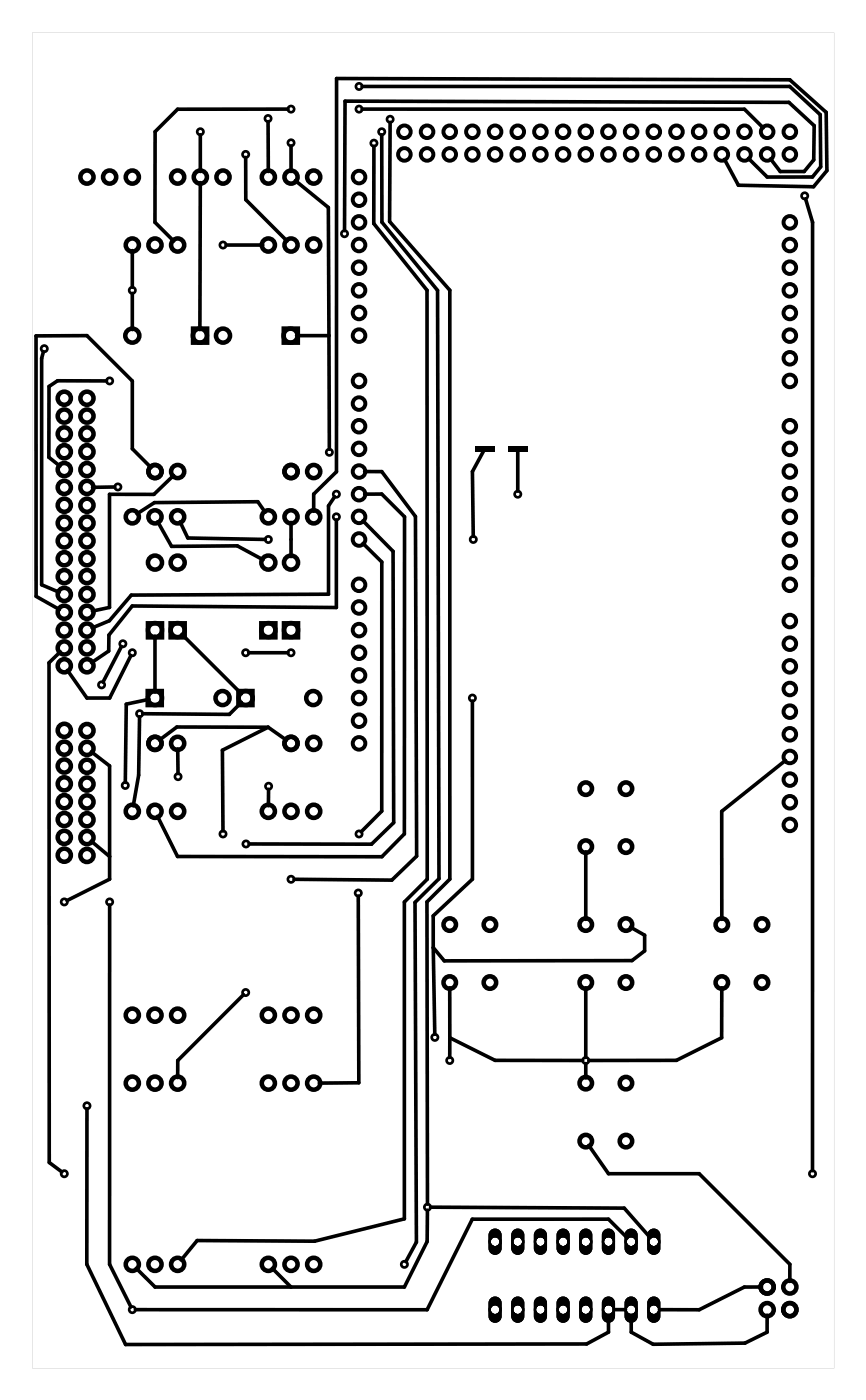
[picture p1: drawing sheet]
<svg xmlns="http://www.w3.org/2000/svg" width="97mm" height="157mm" viewBox="0 0 97 157" stroke-linecap="round" stroke-linejoin="round" font-family="sans-serif">
<g fill="#000">
<path d="M53.2 50h2.2v.7h-2.2zM56.9 50h2.2v.7h-2.2z"/>
<path d="M3.6 3.6v149.8h89.8v-149.8zM3.6 3.6h89.8v149.8h-89.8z"/>
<path d="M54.9 138l-.2 .5v1.5a.74 .74 0 0 0 .8 .7 .74 .74 0 0 0 .7-.7v-1.5a.74 .74 0 0 0-.5-.7 .74 .74 0 0 0-.8 .2zM55 139.2a.49 .49 0 0 1 .9 0 .49 .49 0 0 1-.9 0z"/>
<path d="M54.9 138l-.2 .5v1.5a.74 .74 0 0 0 .8 .7 .74 .74 0 0 0 .7-.7v-1.5a.74 .74 0 0 0-.5-.7 .74 .74 0 0 0-.8 .2zM55 139.2a.49 .49 0 0 1 .9 0 .49 .49 0 0 1-.9 0z"/>
<path d="M57.5 138l-.2 .5v1.5a.74 .74 0 0 0 .7 .7 .74 .74 0 0 0 .7-.7v-1.5a.74 .74 0 0 0-.4-.7 .74 .74 0 0 0-.8 .2zM57.5 139.2a.5 .5 0 0 1 1 0 .5 .5 0 0 1-1 0z"/>
<path d="M57.5 138l-.2 .5v1.5a.74 .74 0 0 0 .7 .7 .74 .74 0 0 0 .7-.7v-1.5a.74 .74 0 0 0-.4-.7 .74 .74 0 0 0-.8 .2zM57.5 139.2a.5 .5 0 0 1 1 0 .5 .5 0 0 1-1 0z"/>
<path d="M60 138l-.2 .5v1.5a.74 .74 0 0 0 .7 .7 .74 .74 0 0 0 .8-.7v-1.5a.74 .74 0 0 0-.5-.7 .74 .74 0 0 0-.8 .2zM60.1 139.2a.49 .49 0 0 1 .9 0 .49 .49 0 0 1-.9 0z"/>
<path d="M60 138l-.2 .5v1.5a.74 .74 0 0 0 .7 .7 .74 .74 0 0 0 .8-.7v-1.5a.74 .74 0 0 0-.5-.7 .74 .74 0 0 0-.8 .2zM60.1 139.2a.49 .49 0 0 1 .9 0 .49 .49 0 0 1-.9 0z"/>
<path d="M62.6 138l-.3 .5v1.5a.74 .74 0 0 0 .8 .7 .74 .74 0 0 0 .7-.7v-1.5a.74 .74 0 0 0-.4-.7 .74 .74 0 0 0-.8 .2zM62.6 139.2a.5 .5 0 0 1 1 0 .5 .5 0 0 1-1 0z"/>
<path d="M62.6 138l-.3 .5v1.5a.74 .74 0 0 0 .8 .7 .74 .74 0 0 0 .7-.7v-1.5a.74 .74 0 0 0-.4-.7 .74 .74 0 0 0-.8 .2zM62.6 139.2a.5 .5 0 0 1 1 0 .5 .5 0 0 1-1 0z"/>
<path d="M65.1 138l-.2 .5v1.5a.74 .74 0 0 0 .7 .7 .74 .74 0 0 0 .8-.7v-1.5a.74 .74 0 0 0-.5-.7 .74 .74 0 0 0-.8 .2zM65.1 139.2a.5 .5 0 0 1 1 0 .5 .5 0 0 1-1 0z"/>
<path d="M65.1 138l-.2 .5v1.5a.74 .74 0 0 0 .7 .7 .74 .74 0 0 0 .8-.7v-1.5a.74 .74 0 0 0-.5-.7 .74 .74 0 0 0-.8 .2zM65.1 139.2a.5 .5 0 0 1 1 0 .5 .5 0 0 1-1 0z"/>
<path d="M67.6 138l-.2 .5v1.5a.74 .74 0 0 0 .8 .7 .74 .74 0 0 0 .7-.7v-1.5a.74 .74 0 0 0-.5-.7 .74 .74 0 0 0-.8 .2zM67.7 139.2a.49 .49 0 0 1 .9 0 .49 .49 0 0 1-.9 0z"/>
<path d="M67.6 138l-.2 .5v1.5a.74 .74 0 0 0 .8 .7 .74 .74 0 0 0 .7-.7v-1.5a.74 .74 0 0 0-.5-.7 .74 .74 0 0 0-.8 .2zM67.7 139.2a.49 .49 0 0 1 .9 0 .49 .49 0 0 1-.9 0z"/>
<path d="M70.2 138l-.2 .5v1.5a.74 .74 0 0 0 .7 .7 .74 .74 0 0 0 .7-.7v-1.5a.74 .74 0 0 0-.4-.7 .74 .74 0 0 0-.8 .2zM70.2 139.2a.5 .5 0 0 1 1 0 .5 .5 0 0 1-1 0z"/>
<path d="M70.2 138l-.2 .5v1.5a.74 .74 0 0 0 .7 .7 .74 .74 0 0 0 .7-.7v-1.5a.74 .74 0 0 0-.4-.7 .74 .74 0 0 0-.8 .2zM70.2 139.2a.5 .5 0 0 1 1 0 .5 .5 0 0 1-1 0z"/>
<path d="M72.7 138l-.2 .5v1.5a.74 .74 0 0 0 .7 .7 .74 .74 0 0 0 .8-.7v-1.5a.74 .74 0 0 0-.5-.7 .74 .74 0 0 0-.8 .2zM72.8 139.2a.49 .49 0 0 1 .9 0 .49 .49 0 0 1-.9 0z"/>
<path d="M72.7 138l-.2 .5v1.5a.74 .74 0 0 0 .7 .7 .74 .74 0 0 0 .8-.7v-1.5a.74 .74 0 0 0-.5-.7 .74 .74 0 0 0-.8 .2zM72.8 139.2a.49 .49 0 0 1 .9 0 .49 .49 0 0 1-.9 0z"/>
<path d="M54.9 145.6l-.2 .5v1.5a.74 .74 0 0 0 .8 .7 .74 .74 0 0 0 .7-.7v-1.5a.74 .74 0 0 0-.5-.7 .74 .74 0 0 0-.8 .2zM55 146.9a.49 .49 0 0 1 .9 0 .49 .49 0 0 1-.9 0z"/>
<path d="M54.9 145.6l-.2 .5v1.5a.74 .74 0 0 0 .8 .7 .74 .74 0 0 0 .7-.7v-1.5a.74 .74 0 0 0-.5-.7 .74 .74 0 0 0-.8 .2zM55 146.9a.49 .49 0 0 1 .9 0 .49 .49 0 0 1-.9 0z"/>
<path d="M57.5 145.6l-.2 .5v1.5a.74 .74 0 0 0 .7 .7 .74 .74 0 0 0 .7-.7v-1.5a.74 .74 0 0 0-.4-.7 .74 .74 0 0 0-.8 .2zM57.5 146.9a.5 .5 0 0 1 1 0 .5 .5 0 0 1-1 0z"/>
<path d="M57.5 145.6l-.2 .5v1.5a.74 .74 0 0 0 .7 .7 .74 .74 0 0 0 .7-.7v-1.5a.74 .74 0 0 0-.4-.7 .74 .74 0 0 0-.8 .2zM57.5 146.9a.5 .5 0 0 1 1 0 .5 .5 0 0 1-1 0z"/>
<path d="M60 145.6l-.2 .5v1.5a.74 .74 0 0 0 .7 .7 .74 .74 0 0 0 .8-.7v-1.5a.74 .74 0 0 0-.5-.7 .74 .74 0 0 0-.8 .2zM60.1 146.9a.49 .49 0 0 1 .9 0 .49 .49 0 0 1-.9 0z"/>
<path d="M60 145.6l-.2 .5v1.5a.74 .74 0 0 0 .7 .7 .74 .74 0 0 0 .8-.7v-1.5a.74 .74 0 0 0-.5-.7 .74 .74 0 0 0-.8 .2zM60.1 146.9a.49 .49 0 0 1 .9 0 .49 .49 0 0 1-.9 0z"/>
<path d="M62.6 145.6l-.3 .5v1.5a.74 .74 0 0 0 .8 .7 .74 .74 0 0 0 .7-.7v-1.5a.74 .74 0 0 0-.4-.7 .74 .74 0 0 0-.8 .2zM62.6 146.9a.5 .5 0 0 1 1 0 .5 .5 0 0 1-1 0z"/>
<path d="M62.6 145.6l-.3 .5v1.5a.74 .74 0 0 0 .8 .7 .74 .74 0 0 0 .7-.7v-1.5a.74 .74 0 0 0-.4-.7 .74 .74 0 0 0-.8 .2zM62.6 146.9a.5 .5 0 0 1 1 0 .5 .5 0 0 1-1 0z"/>
<path d="M65.1 145.6l-.2 .5v1.5a.74 .74 0 0 0 .7 .7 .74 .74 0 0 0 .8-.7v-1.5a.74 .74 0 0 0-.5-.7 .74 .74 0 0 0-.8 .2zM65.1 146.9a.5 .5 0 0 1 1 0 .5 .5 0 0 1-1 0z"/>
<path d="M65.1 145.6l-.2 .5v1.5a.74 .74 0 0 0 .7 .7 .74 .74 0 0 0 .8-.7v-1.5a.74 .74 0 0 0-.5-.7 .74 .74 0 0 0-.8 .2zM65.1 146.9a.5 .5 0 0 1 1 0 .5 .5 0 0 1-1 0z"/>
<path d="M67.6 145.6l-.2 .5v1.5a.74 .74 0 0 0 .8 .7 .74 .74 0 0 0 .7-.7v-1.5a.74 .74 0 0 0-.5-.7 .74 .74 0 0 0-.8 .2zM67.7 146.9a.49 .49 0 0 1 .9 0 .49 .49 0 0 1-.9 0z"/>
<path d="M67.6 145.6l-.2 .5v1.5a.74 .74 0 0 0 .8 .7 .74 .74 0 0 0 .7-.7v-1.5a.74 .74 0 0 0-.5-.7 .74 .74 0 0 0-.8 .2zM67.7 146.9a.49 .49 0 0 1 .9 0 .49 .49 0 0 1-.9 0z"/>
<path d="M70.2 145.6l-.2 .5v1.5a.74 .74 0 0 0 .7 .7 .74 .74 0 0 0 .7-.7v-1.5a.74 .74 0 0 0-.4-.7 .74 .74 0 0 0-.8 .2zM70.2 146.9a.5 .5 0 0 1 1 0 .5 .5 0 0 1-1 0z"/>
<path d="M70.2 145.6l-.2 .5v1.5a.74 .74 0 0 0 .7 .7 .74 .74 0 0 0 .7-.7v-1.5a.74 .74 0 0 0-.4-.7 .74 .74 0 0 0-.8 .2zM70.2 146.9a.5 .5 0 0 1 1 0 .5 .5 0 0 1-1 0z"/>
<path d="M72.7 145.6l-.2 .5v1.5a.74 .74 0 0 0 .7 .7 .74 .74 0 0 0 .8-.7v-1.5a.74 .74 0 0 0-.5-.7 .74 .74 0 0 0-.8 .2zM72.8 146.9a.49 .49 0 0 1 .9 0 .49 .49 0 0 1-.9 0z"/>
<path d="M72.7 145.6l-.2 .5v1.5a.74 .74 0 0 0 .7 .7 .74 .74 0 0 0 .8-.7v-1.5a.74 .74 0 0 0-.5-.7 .74 .74 0 0 0-.8 .2zM72.8 146.9a.49 .49 0 0 1 .9 0 .49 .49 0 0 1-.9 0z"/>
</g>
<g fill="none" stroke="#000" stroke-width=".51">
<path d="M21.6 36.8h1.6v1.6h-1.6zM31.8 36.8h1.6v1.6h-1.6zM16.5 77.5h1.6v1.6h-1.6zM16.6 69.9h1.5v1.6h-1.5zM19.1 69.9h1.6v1.6h-1.6zM26.7 77.5h1.6v1.6h-1.6zM29.3 69.9h1.5v1.6h-1.5zM31.8 69.9h1.6v1.6h-1.6z"/>
<circle cx="9.7" cy="19.9" r=".74"/>
<circle cx="12.3" cy="19.9" r=".74"/>
<circle cx="14.8" cy="19.9" r=".74"/>
<circle cx="19.9" cy="19.9" r=".74"/>
<circle cx="22.4" cy="19.9" r=".74"/>
<circle cx="25" cy="19.9" r=".74"/>
<circle cx="30.1" cy="19.9" r=".74"/>
<circle cx="32.6" cy="19.9" r=".74"/>
<circle cx="35.1" cy="19.9" r=".74"/>
<circle cx="14.8" cy="27.5" r=".74"/>
<circle cx="14.8" cy="37.6" r=".79"/>
<circle cx="17.4" cy="27.5" r=".74"/>
<circle cx="19.9" cy="27.5" r=".74"/>
<circle cx="22.4" cy="37.6" r=".79"/>
<circle cx="25" cy="37.6" r=".79"/>
<circle cx="30.1" cy="27.5" r=".74"/>
<circle cx="32.6" cy="37.6" r=".79"/>
<circle cx="32.6" cy="27.5" r=".74"/>
<circle cx="35.1" cy="27.5" r=".74"/>
<circle cx="7.2" cy="58.7" r=".74"/>
<circle cx="7.2" cy="46.7" r=".74"/>
<circle cx="7.2" cy="56.7" r=".74"/>
<circle cx="7.2" cy="44.7" r=".74"/>
<circle cx="7.2" cy="52.7" r=".74"/>
<circle cx="7.2" cy="48.7" r=".74"/>
<circle cx="7.2" cy="50.7" r=".74"/>
<circle cx="7.2" cy="54.7" r=".74"/>
<circle cx="9.7" cy="58.7" r=".74"/>
<circle cx="9.7" cy="46.7" r=".74"/>
<circle cx="9.7" cy="56.7" r=".74"/>
<circle cx="9.7" cy="44.7" r=".74"/>
<circle cx="9.7" cy="52.7" r=".74"/>
<circle cx="9.7" cy="48.7" r=".74"/>
<circle cx="9.7" cy="50.7" r=".74"/>
<circle cx="9.7" cy="54.7" r=".74"/>
<circle cx="14.8" cy="58" r=".74"/>
<circle cx="17.4" cy="58" r=".74"/>
<circle cx="17.4" cy="52.9" r=".74"/>
<circle cx="19.9" cy="58" r=".74"/>
<circle cx="19.9" cy="52.9" r=".74"/>
<circle cx="30.1" cy="58" r=".74"/>
<circle cx="32.6" cy="58" r=".74"/>
<circle cx="32.6" cy="52.9" r=".74"/>
<circle cx="35.1" cy="58" r=".74"/>
<circle cx="35.1" cy="52.9" r=".74"/>
<circle cx="7.2" cy="70.7" r=".74"/>
<circle cx="7.2" cy="62.7" r=".74"/>
<circle cx="7.2" cy="74.7" r=".74"/>
<circle cx="7.2" cy="72.7" r=".74"/>
<circle cx="7.2" cy="60.7" r=".74"/>
<circle cx="7.2" cy="64.7" r=".74"/>
<circle cx="7.2" cy="68.7" r=".74"/>
<circle cx="7.2" cy="66.7" r=".74"/>
<circle cx="9.7" cy="70.7" r=".74"/>
<circle cx="9.7" cy="62.7" r=".74"/>
<circle cx="9.7" cy="74.7" r=".74"/>
<circle cx="9.7" cy="72.7" r=".74"/>
<circle cx="9.7" cy="60.7" r=".74"/>
<circle cx="9.7" cy="64.7" r=".74"/>
<circle cx="9.7" cy="68.7" r=".74"/>
<circle cx="9.7" cy="66.7" r=".74"/>
<circle cx="17.4" cy="70.7" r=".79"/>
<circle cx="17.4" cy="63.1" r=".79"/>
<circle cx="17.4" cy="78.3" r=".79"/>
<circle cx="19.9" cy="70.7" r=".79"/>
<circle cx="19.9" cy="63.1" r=".79"/>
<circle cx="24.9" cy="78.3" r=".79"/>
<circle cx="27.5" cy="78.3" r=".79"/>
<circle cx="30.1" cy="70.7" r=".79"/>
<circle cx="30.1" cy="63.1" r=".79"/>
<circle cx="32.6" cy="70.7" r=".79"/>
<circle cx="32.6" cy="63.1" r=".79"/>
<circle cx="35.1" cy="78.3" r=".79"/>
<circle cx="7.2" cy="95.9" r=".74"/>
<circle cx="7.2" cy="83.9" r=".74"/>
<circle cx="7.2" cy="93.9" r=".74"/>
<circle cx="7.2" cy="81.9" r=".74"/>
<circle cx="7.2" cy="89.9" r=".74"/>
<circle cx="7.2" cy="85.9" r=".74"/>
<circle cx="7.2" cy="87.9" r=".74"/>
<circle cx="7.2" cy="91.9" r=".74"/>
<circle cx="9.7" cy="95.9" r=".74"/>
<circle cx="9.7" cy="83.9" r=".74"/>
<circle cx="9.7" cy="93.9" r=".74"/>
<circle cx="9.7" cy="81.9" r=".74"/>
<circle cx="9.7" cy="89.9" r=".74"/>
<circle cx="9.7" cy="85.9" r=".74"/>
<circle cx="9.7" cy="87.9" r=".74"/>
<circle cx="9.7" cy="91.9" r=".74"/>
<circle cx="14.8" cy="91" r=".74"/>
<circle cx="17.4" cy="83.4" r=".74"/>
<circle cx="17.4" cy="91" r=".74"/>
<circle cx="19.9" cy="83.4" r=".74"/>
<circle cx="19.9" cy="91" r=".74"/>
<circle cx="30.1" cy="91" r=".74"/>
<circle cx="32.6" cy="83.4" r=".74"/>
<circle cx="32.6" cy="91" r=".74"/>
<circle cx="35.1" cy="83.4" r=".74"/>
<circle cx="35.1" cy="91" r=".74"/>
<circle cx="65.6" cy="88.4" r=".7"/>
<circle cx="65.6" cy="94.9" r=".7"/>
<circle cx="70.1" cy="88.4" r=".7"/>
<circle cx="70.1" cy="94.9" r=".7"/>
<circle cx="14.8" cy="113.8" r=".74"/>
<circle cx="17.4" cy="113.8" r=".74"/>
<circle cx="19.9" cy="113.8" r=".74"/>
<circle cx="30.1" cy="113.8" r=".74"/>
<circle cx="32.6" cy="113.8" r=".74"/>
<circle cx="35.1" cy="113.8" r=".74"/>
<circle cx="50.4" cy="103.7" r=".7"/>
<circle cx="50.4" cy="110.2" r=".7"/>
<circle cx="54.9" cy="103.7" r=".7"/>
<circle cx="54.9" cy="110.2" r=".7"/>
<circle cx="65.6" cy="103.7" r=".7"/>
<circle cx="65.6" cy="110.2" r=".7"/>
<circle cx="70.1" cy="103.7" r=".7"/>
<circle cx="70.1" cy="110.2" r=".7"/>
<circle cx="80.9" cy="103.7" r=".7"/>
<circle cx="80.9" cy="110.2" r=".7"/>
<circle cx="85.4" cy="103.7" r=".7"/>
<circle cx="85.4" cy="110.2" r=".7"/>
<circle cx="14.8" cy="121.5" r=".74"/>
<circle cx="17.4" cy="121.5" r=".74"/>
<circle cx="19.9" cy="121.5" r=".74"/>
<circle cx="30.1" cy="121.5" r=".74"/>
<circle cx="32.6" cy="121.5" r=".74"/>
<circle cx="35.1" cy="121.5" r=".74"/>
<circle cx="65.6" cy="121.5" r=".7"/>
<circle cx="65.6" cy="128" r=".7"/>
<circle cx="70.1" cy="121.5" r=".7"/>
<circle cx="70.1" cy="128" r=".7"/>
<circle cx="14.8" cy="141.8" r=".74"/>
<circle cx="17.4" cy="141.8" r=".74"/>
<circle cx="19.9" cy="141.8" r=".74"/>
<circle cx="30.1" cy="141.8" r=".74"/>
<circle cx="32.6" cy="141.8" r=".74"/>
<circle cx="35.1" cy="141.8" r=".74"/>
<circle cx="85.9" cy="144.3" r=".74"/>
<circle cx="85.9" cy="146.9" r=".74"/>
<circle cx="88.5" cy="144.3" r=".74"/>
<circle cx="88.5" cy="146.9" r=".74"/>
</g>
<g fill="none" stroke="#000" stroke-width=".3">
<circle cx="22.4" cy="14.8" r=".35"/>
<circle cx="27.5" cy="17.3" r=".35"/>
<circle cx="30" cy="13.3" r=".35"/>
<circle cx="32.6" cy="12.2" r=".35"/>
<circle cx="32.6" cy="16" r=".35"/>
<circle cx="40.2" cy="12.2" r=".35"/>
<circle cx="40.2" cy="9.7" r=".35"/>
<circle cx="41.9" cy="16.1" r=".35"/>
<circle cx="42.8" cy="14.8" r=".35"/>
<circle cx="43.7" cy="13.4" r=".35"/>
<circle cx="5" cy="39.1" r=".35"/>
<circle cx="14.8" cy="32.6" r=".35"/>
<circle cx="25" cy="27.5" r=".35"/>
<circle cx="38.6" cy="26.2" r=".35"/>
<circle cx="90.1" cy="22" r=".35"/>
<circle cx="12.3" cy="42.7" r=".35"/>
<circle cx="13.2" cy="54.6" r=".35"/>
<circle cx="36.9" cy="50.7" r=".35"/>
<circle cx="37.7" cy="58" r=".35"/>
<circle cx="37.7" cy="55.4" r=".35"/>
<circle cx="58" cy="55.4" r=".35"/>
<circle cx="11.4" cy="76.8" r=".35"/>
<circle cx="13.8" cy="72.2" r=".35"/>
<circle cx="14.8" cy="73.2" r=".35"/>
<circle cx="27.5" cy="73.2" r=".35"/>
<circle cx="30.1" cy="60.5" r=".35"/>
<circle cx="32.6" cy="73.2" r=".35"/>
<circle cx="52.9" cy="78.3" r=".35"/>
<circle cx="53" cy="60.5" r=".35"/>
<circle cx="14" cy="88.1" r=".35"/>
<circle cx="15.6" cy="80" r=".35"/>
<circle cx="19.9" cy="87.1" r=".35"/>
<circle cx="25" cy="93.5" r=".35"/>
<circle cx="27.6" cy="94.6" r=".35"/>
<circle cx="30.1" cy="88.2" r=".35"/>
<circle cx="32.6" cy="98.6" r=".35"/>
<circle cx="40.2" cy="93.5" r=".35"/>
<circle cx="7.2" cy="101.1" r=".35"/>
<circle cx="12.3" cy="101.1" r=".35"/>
<circle cx="27.5" cy="111.3" r=".35"/>
<circle cx="40.1" cy="100.1" r=".35"/>
<circle cx="48.7" cy="116.3" r=".35"/>
<circle cx="50.4" cy="118.9" r=".35"/>
<circle cx="65.6" cy="118.9" r=".35"/>
<circle cx="7.2" cy="131.6" r=".35"/>
<circle cx="9.7" cy="124" r=".35"/>
<circle cx="47.9" cy="135.4" r=".35"/>
<circle cx="91" cy="131.6" r=".35"/>
<circle cx="14.8" cy="146.9" r=".35"/>
<circle cx="45.3" cy="141.8" r=".35"/>
</g>
<g fill="none" stroke="#000" stroke-width=".44">
<circle cx="40.2" cy="19.9" r=".71"/>
<circle cx="45.3" cy="17.3" r=".71"/>
<circle cx="45.3" cy="14.8" r=".71"/>
<circle cx="47.8" cy="14.8" r=".71"/>
<circle cx="47.8" cy="17.3" r=".71"/>
<circle cx="50.4" cy="17.3" r=".71"/>
<circle cx="50.4" cy="14.8" r=".71"/>
<circle cx="52.9" cy="14.8" r=".71"/>
<circle cx="52.9" cy="17.3" r=".71"/>
<circle cx="55.5" cy="17.3" r=".71"/>
<circle cx="55.5" cy="14.8" r=".71"/>
<circle cx="58" cy="17.3" r=".71"/>
<circle cx="58" cy="14.8" r=".71"/>
<circle cx="60.5" cy="14.8" r=".71"/>
<circle cx="60.5" cy="17.3" r=".71"/>
<circle cx="63.1" cy="17.3" r=".71"/>
<circle cx="63.1" cy="14.8" r=".71"/>
<circle cx="65.6" cy="17.3" r=".71"/>
<circle cx="65.6" cy="14.8" r=".71"/>
<circle cx="68.2" cy="14.8" r=".71"/>
<circle cx="68.2" cy="17.3" r=".71"/>
<circle cx="70.7" cy="17.3" r=".71"/>
<circle cx="70.7" cy="14.8" r=".71"/>
<circle cx="73.2" cy="14.8" r=".71"/>
<circle cx="73.2" cy="17.3" r=".71"/>
<circle cx="75.8" cy="14.8" r=".71"/>
<circle cx="75.8" cy="17.3" r=".71"/>
<circle cx="78.3" cy="17.3" r=".71"/>
<circle cx="78.3" cy="14.8" r=".71"/>
<circle cx="80.9" cy="17.3" r=".71"/>
<circle cx="80.9" cy="14.8" r=".71"/>
<circle cx="83.4" cy="17.3" r=".71"/>
<circle cx="83.4" cy="14.8" r=".71"/>
<circle cx="85.9" cy="17.3" r=".71"/>
<circle cx="85.9" cy="14.8" r=".71"/>
<circle cx="88.5" cy="14.8" r=".71"/>
<circle cx="88.5" cy="17.3" r=".71"/>
<circle cx="40.2" cy="24.9" r=".71"/>
<circle cx="40.2" cy="30" r=".71"/>
<circle cx="40.2" cy="35.1" r=".71"/>
<circle cx="40.2" cy="37.6" r=".71"/>
<circle cx="40.2" cy="32.6" r=".71"/>
<circle cx="40.2" cy="27.5" r=".71"/>
<circle cx="40.2" cy="22.4" r=".71"/>
<circle cx="88.5" cy="32.6" r=".71"/>
<circle cx="88.5" cy="24.9" r=".71"/>
<circle cx="88.5" cy="35.1" r=".71"/>
<circle cx="88.5" cy="27.5" r=".71"/>
<circle cx="88.5" cy="37.6" r=".71"/>
<circle cx="88.5" cy="30" r=".71"/>
<circle cx="40.2" cy="55.4" r=".71"/>
<circle cx="40.2" cy="52.9" r=".71"/>
<circle cx="40.2" cy="42.7" r=".71"/>
<circle cx="40.2" cy="47.8" r=".71"/>
<circle cx="40.2" cy="50.3" r=".71"/>
<circle cx="40.2" cy="58" r=".71"/>
<circle cx="40.2" cy="45.3" r=".71"/>
<circle cx="88.5" cy="55.4" r=".71"/>
<circle cx="88.5" cy="42.7" r=".71"/>
<circle cx="88.5" cy="58" r=".71"/>
<circle cx="88.5" cy="40.2" r=".71"/>
<circle cx="88.5" cy="50.3" r=".71"/>
<circle cx="88.5" cy="47.8" r=".71"/>
<circle cx="88.5" cy="52.9" r=".71"/>
<circle cx="40.2" cy="65.6" r=".71"/>
<circle cx="40.2" cy="68.1" r=".71"/>
<circle cx="40.2" cy="60.5" r=".71"/>
<circle cx="40.2" cy="73.2" r=".71"/>
<circle cx="40.2" cy="70.7" r=".71"/>
<circle cx="40.2" cy="75.7" r=".71"/>
<circle cx="40.2" cy="78.3" r=".71"/>
<circle cx="88.5" cy="65.6" r=".71"/>
<circle cx="88.5" cy="60.5" r=".71"/>
<circle cx="88.5" cy="63" r=".71"/>
<circle cx="88.5" cy="74.7" r=".71"/>
<circle cx="88.5" cy="72.2" r=".71"/>
<circle cx="88.5" cy="77.3" r=".71"/>
<circle cx="88.5" cy="69.6" r=".71"/>
<circle cx="88.5" cy="79.8" r=".71"/>
<circle cx="40.2" cy="83.4" r=".71"/>
<circle cx="40.2" cy="80.8" r=".71"/>
<circle cx="88.5" cy="82.3" r=".71"/>
<circle cx="88.5" cy="84.9" r=".71"/>
<circle cx="88.5" cy="87.4" r=".71"/>
<circle cx="88.5" cy="90" r=".71"/>
<circle cx="88.5" cy="92.5" r=".71"/>
</g>
<g fill="none" stroke="#000" stroke-width=".25">
<circle cx="55.5" cy="139.2" r=".61"/>
<circle cx="58" cy="139.2" r=".61"/>
<circle cx="60.5" cy="139.2" r=".61"/>
<circle cx="63.1" cy="139.2" r=".61"/>
<circle cx="65.6" cy="139.2" r=".61"/>
<circle cx="68.2" cy="139.2" r=".61"/>
<circle cx="70.7" cy="139.2" r=".61"/>
<circle cx="73.2" cy="139.2" r=".61"/>
<circle cx="55.5" cy="146.9" r=".61"/>
<circle cx="58" cy="146.9" r=".61"/>
<circle cx="60.5" cy="146.9" r=".61"/>
<circle cx="63.1" cy="146.9" r=".61"/>
<circle cx="65.6" cy="146.9" r=".61"/>
<circle cx="68.2" cy="146.9" r=".61"/>
<circle cx="70.7" cy="146.9" r=".61"/>
<circle cx="73.2" cy="146.9" r=".61"/>
</g>
<g fill="none" stroke="#000" stroke-width=".41">
<path d="M22.4 15.1v4.1M27.5 17.7v4.7l4.7 4.6M30 13.6l.1 5.6M32.3 12.2h-12.4l-2.5 2.6v10.1l2.1 2.1M32.6 16.4v2.8M40.6 9.7h47.9l3.4 3.2v5.8l-.9 1.1-5 .1-2.2-2.1M40.6 12.2h42.8l2.1 2.1M41.9 16.4v8.7l5.9 7.4 .1 66.1-2.6 2.5v35.6l-10 2.5-13.2-.1-1.8 2.2M42.8 15.1v9.8l6.2 7.7 .2 65.9-2.7 2.7 .1 38.1-1.1 2.2M43.7 13.7l-.1 11.1 6.8 7.7v66.1l-2.6 2.5 .1 33.9M81.2 17.9l1.5 2.9 8.4 .1 1.5-1.8v-6.5l-4.1-3.7-50.8-.1v44.1l-2.6 2.5v1.9M86.3 17.8l1.1 1.4h2.7l1.1-1.3v-3.8l-2.8-2.6-49.7-.2-.1 14.6"/>
<path d="M4.9 39.4l-.2 .8v25.4l1.9 .8M14.8 28.1v4.1M14.8 32.9v4.1M22.4 20.5v16.5M25.3 27.5h4.1M33.1 20.2l3.7 3.1 .1 14.3M33.2 37.6h3.7M36.9 37.6v12.8M90.2 22.3l.8 2.6v106.4M11.9 42.7h-5.5l-.9 .6v8l1.2 1M12.9 54.6h-2.5M16.9 52.4l-2.1-2.1v-7.6l-5.1-5.1-5.7 .1v29.2l2.7 1.4"/>
<path d="M17.7 58.5l1.5 2.8 7.4-.1 2.9 1.6M19.5 53.3l-2.3 2.1h-4.9v12.7l-1.9 .4M20.2 58.5l.8 1.8 8.7 .2M29.7 57.4l-.8-1.1-11.6 .1-2 1.2M32.6 58.6v3.8M37.5 55.7l-.7 1v9.9l-22.1 .1-2.4 2.9-2 .8M37.7 58.3v9.8l-22.9-.1-2.6 3.2v1.8l-1.9 1.3M40.7 58.4l3.3 3.4 .1 30.4-2.5 2.5-13.7-.1M40.8 52.9h2l3.7 5 .2 38.1-2.8 2.7-11-.1M40.8 55.4h2l2.5 2.6v35.5l-2.5 2.6-22.9-.1-2.3-4.5M54.2 50.5l-1.3 2.4 .1 7.2M58 50.5v4.6"/>
<path d="M6.8 73.1l-1.3 1.2v56.1l1.4 1M13.6 72.5l-2.1 4M14.7 73.5l-2.4 4.8h-2.6l-2.1-3.1M16.7 78.4l-2.6 .6-.1 8.7M17.4 71.3v6.3M20.4 71.1l6.6 6.7M27 78.8l-1.3 1.3-9.7-.1M27.9 73.2h4.4M40.7 60.9l2.1 2.1v28l-2.3 2.3M52.9 78.6v20l-4.4 4.1v3.6M10.2 94.3l2.1 1.7M10.2 84.3l2.1 1.6v10.1"/>
<path d="M12.3 96v2.6l-4.8 2.4M15.6 80.4l-.1 6.5-.6 3.5M19.9 84v2.7M30 81.5h-10.2l-1.9 1.5M30 81.5l2.1 1.5M30 81.5l-5.1 2.6 .1 9.1M30.1 88.5v1.9M65.6 95.5v7.6M88 85.3l-7.1 5.7v12.1M12.3 101.5v40.3l2.4 4.8M27.3 111.5l-7.4 7.4v1.9M40.1 100.5l.1 20.9-4.4 .1"/>
<path d="M48.5 106.3l.2 9.7M50.4 110.8v5.6M50.4 116.4v2.2M50.4 116.4l5.1 2.5h9.8M65.6 110.8v7.8M65.6 119.3v1.6M70.6 104l1.6 .9v1.7l-1.4 1.1h-21l-1.3-1.4M80.9 110.8l-.1 5.6-5 2.5h-9.8M9.7 124.3v17.5l4.4 9 51.6-.1 2.5-1.3v-1.9M47.9 135.7v3.5l-2.6 5.1h-27.9l-2.1-2.1M48.2 135.4l21.7 .1 2.9 3.3M66 128.4l2.2 3.2h10.1l10.2 10.2v1.9"/>
<path d="M70.3 138.8l-2.1-2.1h-15.3l-5.1 10.2h-32.6M30.5 142.2l2.1 2.1M68.8 146.9h1.3M85.3 144.3h-1.9l-5.1 2.6h-4.4M85.9 147.5v1.9l-2.4 1.2-10.3 .1-2.5-1.3v-1.9"/>
</g>
</svg>
